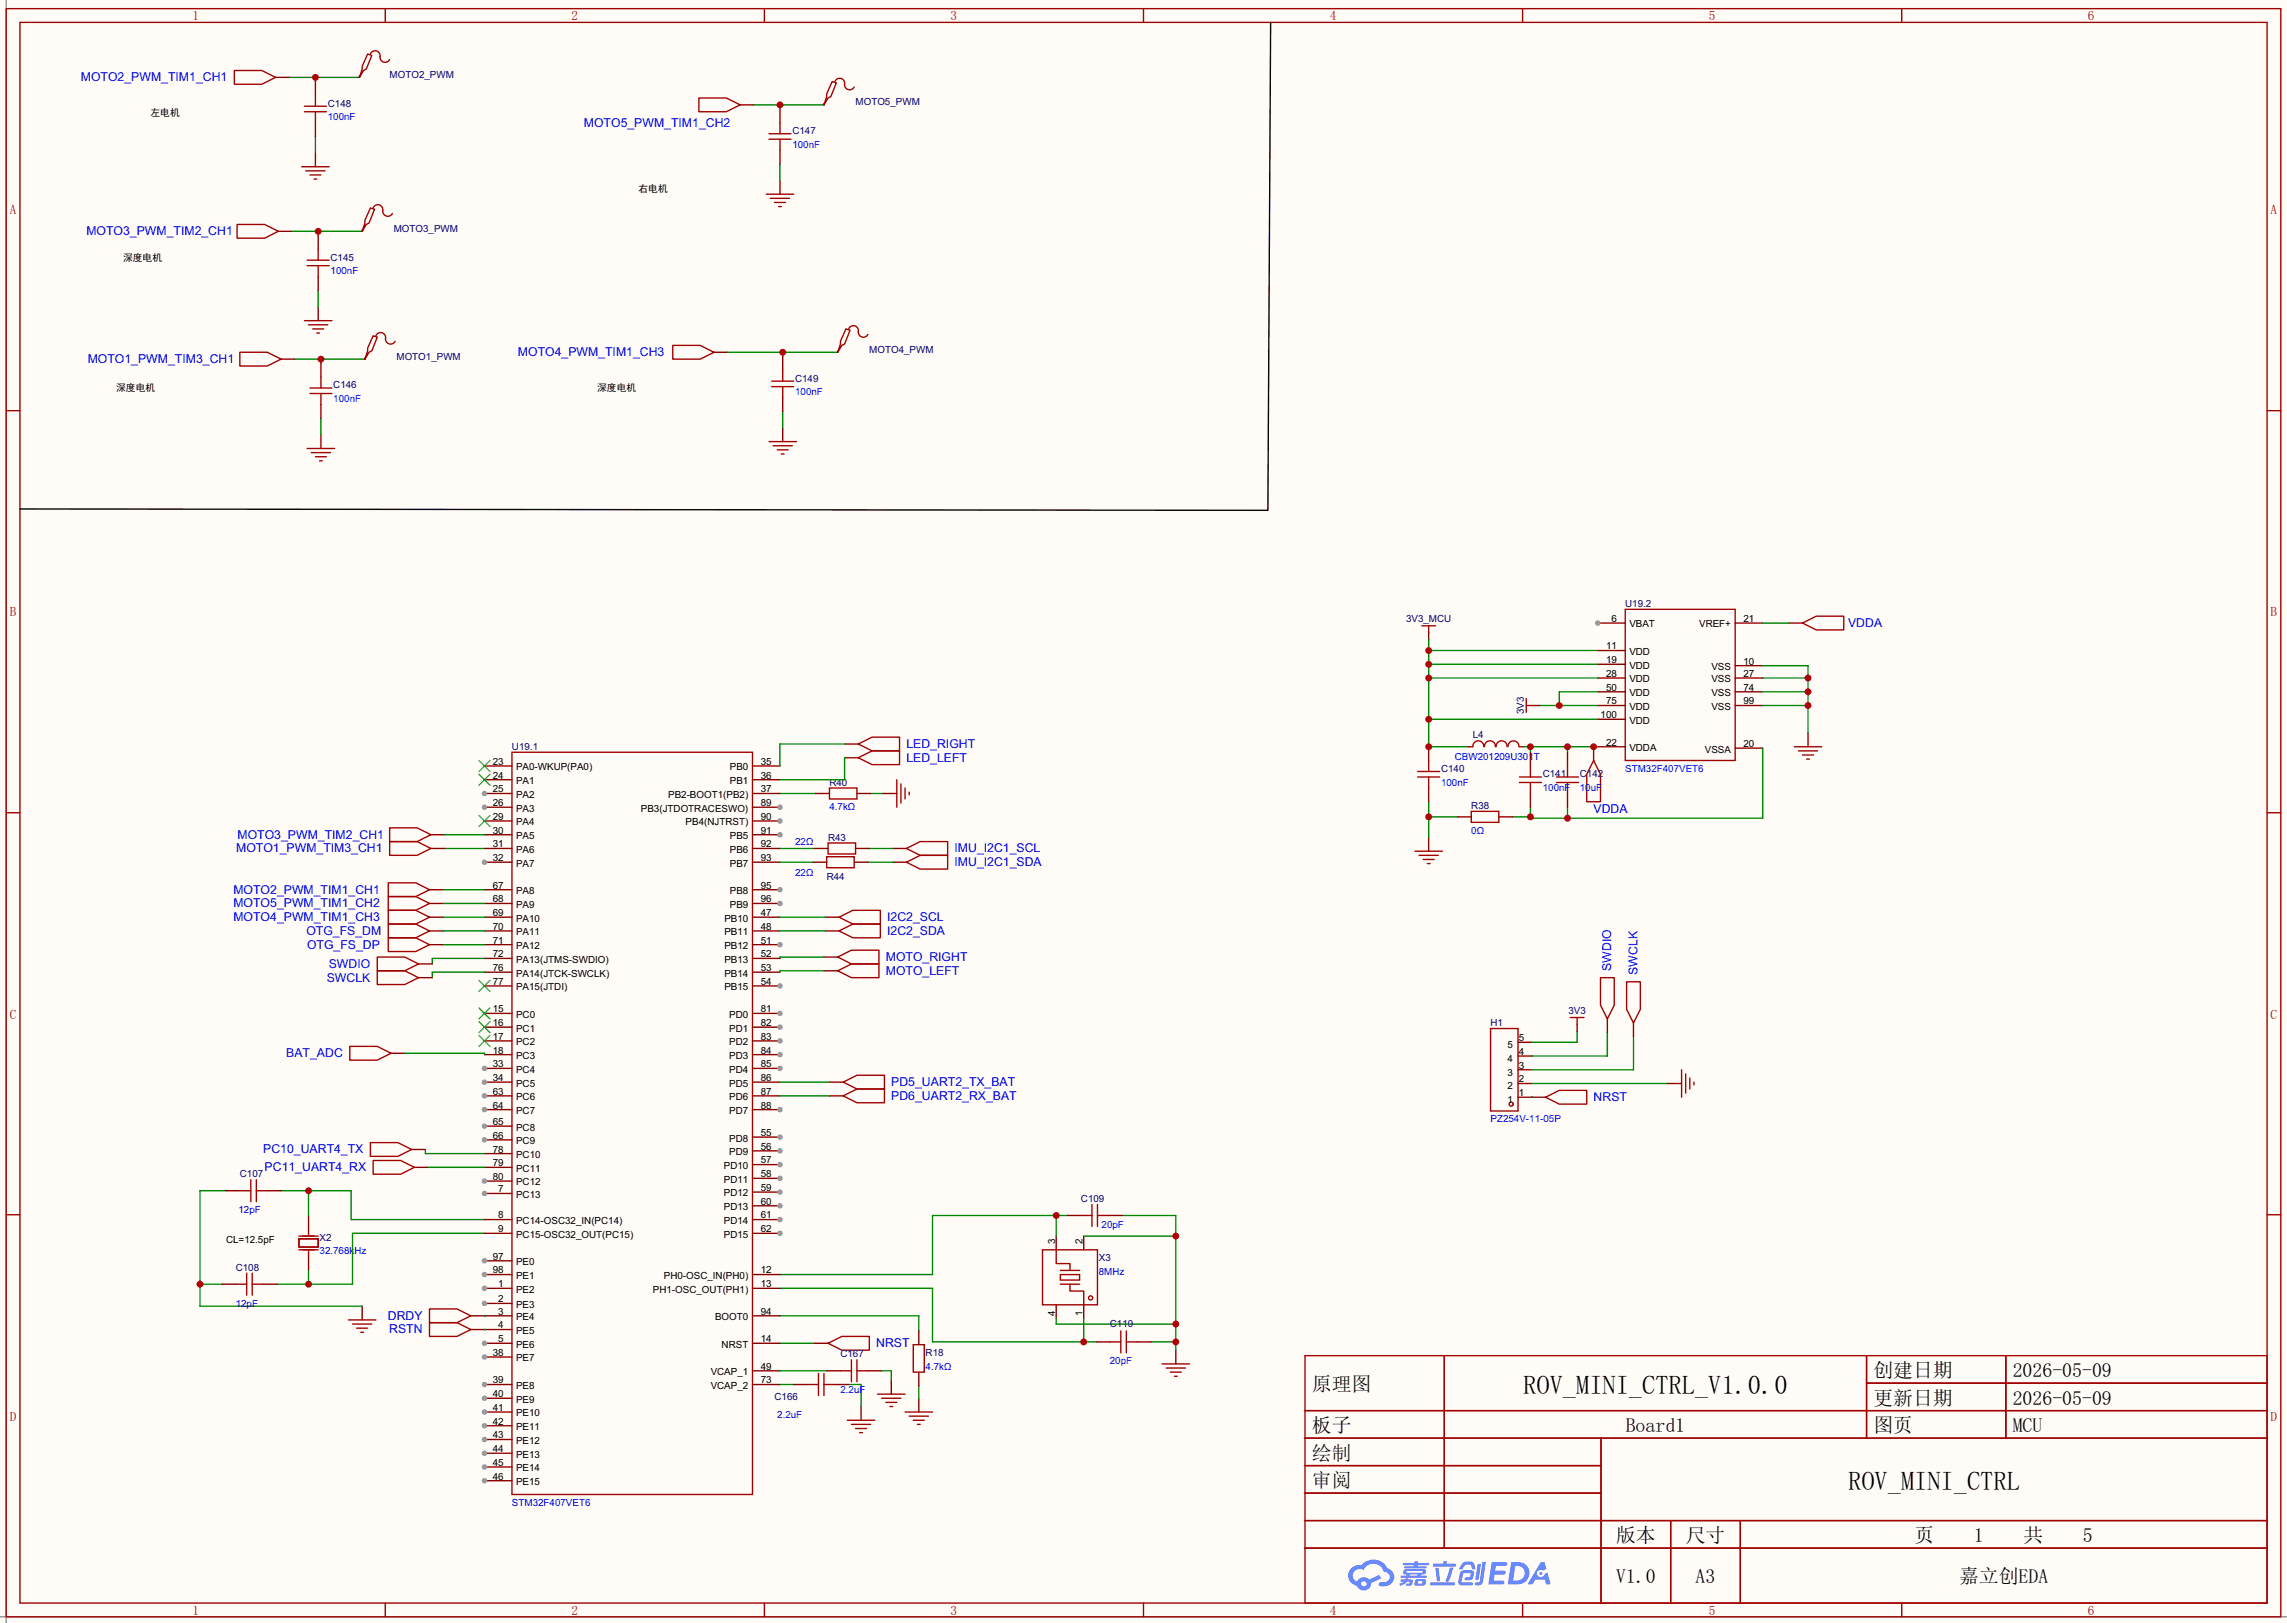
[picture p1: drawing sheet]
<svg xmlns="http://www.w3.org/2000/svg" width="423mm" height="300mm" viewBox="0 0 423 300" stroke-linecap="round" stroke-linejoin="round" font-family="sans-serif">
<defs><g id="words">
<g font-size="4.9">
<text x="281.5" y="257.7">ROV_MINI_CTRL_V1.0.0</text>
<text x="341.6" y="275.4">ROV_MINI_CTRL</text>
</g>
<g font-size="3.7">
<text x="242.4" y="257">原理图</text>
<text x="346.2" y="254.5">创建日期</text>
<text x="372" y="254.5">2026-05-09</text>
<text x="346.2" y="259.6">更新日期</text>
<text x="372" y="259.6">2026-05-09</text>
<text x="242.4" y="264.7">板子</text>
<text x="242.4" y="269.7">绘制</text>
<text x="300.4" y="264.7">Board1</text>
<text x="346.2" y="264.7">图页</text>
<text x="372" y="264.7">MCU</text>
<text x="242.4" y="274.8">审阅</text>
<text x="298.7" y="285">版本</text>
<text x="311.5" y="285">尺寸</text>
<text x="353.8" y="285">页</text>
<text x="364.8" y="285">1</text>
<text x="374" y="285">共</text>
<text x="385" y="285">5</text>
<text x="298.7" y="292.6">V1.0</text>
<text x="313.4" y="292.6">A3</text>
<text x="362.1" y="292.6">嘉立创EDA</text>
</g>
<g font-size="2.4" fill="#a00000">
<text x="35.6" y="3.7">1</text>
<text x="105.6" y="3.7">2</text>
<text x="175.7" y="3.7">3</text>
<text x="245.7" y="3.7">4</text>
<text x="315.8" y="3.7">5</text>
<text x="385.9" y="3.7">6</text>
<text x="1.8" y="39.6">A</text>
<text x="419.6" y="39.6">A</text>
<text x="1.8" y="113.9">B</text>
<text x="419.6" y="113.9">B</text>
<text x="1.8" y="188.2">C</text>
<text x="419.6" y="188.2">C</text>
<text x="1.8" y="262.5">D</text>
<text x="419.6" y="262.5">D</text>
<text x="35.6" y="298.4">1</text>
<text x="105.6" y="298.4">2</text>
<text x="175.7" y="298.4">3</text>
<text x="245.7" y="298.4">4</text>
<text x="315.8" y="298.4">5</text>
<text x="385.9" y="298.4">6</text>
</g>
<g font-size="2.3" fill="#00f">
<text x="14.9" y="15">MOTO2_PWM_TIM1_CH1</text>
<text x="107.9" y="23.4">MOTO5_PWM_TIM1_CH2</text>
<text x="16" y="43.5">MOTO3_PWM_TIM2_CH1</text>
<text x="95.7" y="65.8">MOTO4_PWM_TIM1_CH3</text>
<text x="16.2" y="67.1">MOTO1_PWM_TIM3_CH1</text>
<text x="341.6" y="115.9">VDDA</text>
<text x="167.5" y="138.2">LED_RIGHT</text>
<text x="167.5" y="140.8">LED_LEFT</text>
<text x="43.9" y="155">MOTO3_PWM_TIM2_CH1</text>
<text x="294.5" y="150.2">VDDA</text>
<text x="43.6" y="157.5">MOTO1_PWM_TIM3_CH1</text>
<text x="176.4" y="160.1">IMU_I2C1_SDA</text>
<text x="176.4" y="157.5">IMU_I2C1_SCL</text>
<text x="43.1" y="165.1">MOTO2_PWM_TIM1_CH1</text>
<text x="43.1" y="167.7">MOTO5_PWM_TIM1_CH2</text>
<text x="43.1" y="170.2">MOTO4_PWM_TIM1_CH3</text>
<text x="56.6" y="172.8">OTG_FS_DM</text>
<text x="164" y="170.2">I2C2_SCL</text>
<text x="164" y="172.8">I2C2_SDA</text>
<text x="56.7" y="175.3">OTG_FS_DP</text>
<text x="60.8" y="178.9">SWDIO</text>
<text x="163.7" y="177.6">MOTO_RIGHT</text>
<text x="297.8" y="179.4" transform="rotate(-90 297.8 179.4)">SWDIO</text>
<text x="60.4" y="181.4">SWCLK</text>
<text x="163.7" y="180.1">MOTO_LEFT</text>
<text x="302.6" y="180.2" transform="rotate(-90 302.6 180.2)">SWCLK</text>
<text x="52.9" y="195.4">BAT_ADC</text>
<text x="164.7" y="200.7">PD5_UART2_TX_BAT</text>
<text x="164.7" y="203.2">PD6_UART2_RX_BAT</text>
<text x="294.5" y="203.5">NRST</text>
<text x="48.7" y="213.1">PC10_UART4_TX</text>
<text x="48.9" y="216.4">PC11_UART4_RX</text>
<text x="71.7" y="243.9">DRDY</text>
<text x="71.9" y="246.4">RSTN</text>
<text x="161.9" y="249">NRST</text>
</g>
<g font-size="1.8" fill="#000080">
<text x="72" y="14.4">MOTO2_PWM</text>
<text x="60.6" y="19.7">C148</text>
<text x="158.1" y="19.5">MOTO5_PWM</text>
<text x="146.4" y="24.8">C147</text>
<text x="72.8" y="42.8">MOTO3_PWM</text>
<text x="61.1" y="48.2">C145</text>
<text x="160.7" y="65.2">MOTO4_PWM</text>
<text x="61.6" y="71.8">C146</text>
<text x="73.3" y="66.4">MOTO1_PWM</text>
<text x="146.9" y="70.5">C149</text>
<text x="300.4" y="112.2">U19.2</text>
<text x="259.8" y="115">3V3_MCU</text>
<text x="281.6" y="132" transform="rotate(-90 281.6 132)">3V3</text>
<text x="272.2" y="136.3">L4</text>
<text x="94.6" y="138.6">U19.1</text>
<text x="266.3" y="142.6">C140</text>
<text x="285.1" y="143.7">C141</text>
<text x="292" y="143.7">C142</text>
<text x="153.3" y="145.2">R40</text>
<text x="271.9" y="149.5">R38</text>
<text x="153" y="155.3">R43</text>
<text x="152.8" y="162.7">R44</text>
<text x="275.5" y="189.6">H1</text>
<text x="289.8" y="187.3">3V3</text>
<text x="44.3" y="217.6">C107</text>
<text x="199.8" y="222.1">C109</text>
<text x="59.1" y="229.3">X2</text>
<text x="203.1" y="233.1">X3</text>
<text x="43.6" y="234.8">C108</text>
<text x="205.1" y="245.3">C110</text>
<text x="155.3" y="250.8">C167</text>
<text x="171.1" y="250.6">R18</text>
<text x="143.1" y="258.7">C166</text>
</g>
<g font-size="1.8">
<text x="27.8" y="21.5">左电机</text>
<text x="118" y="35.5">右电机</text>
<text x="22.7" y="48.2">深度电机</text>
<text x="21.5" y="72.3">深度电机</text>
<text x="110.4" y="72.3">深度电机</text>
<text x="297.8" y="114.9">6</text>
<text x="301.1" y="115.9">VBAT</text>
<text x="314" y="115.9">VREF+</text>
<text x="322.2" y="114.9">21</text>
<text x="296.8" y="120">11</text>
<text x="296.8" y="122.6">19</text>
<text x="296.8" y="125.1">28</text>
<text x="301.1" y="121.1">VDD</text>
<text x="301.1" y="123.6">VDD</text>
<text x="316.3" y="123.8">VSS</text>
<text x="322.2" y="125.1">27</text>
<text x="322.2" y="122.8">10</text>
<text x="296.8" y="127.6">50</text>
<text x="296.8" y="130.2">75</text>
<text x="301.1" y="126.1">VDD</text>
<text x="301.1" y="128.6">VDD</text>
<text x="301.1" y="131.2">VDD</text>
<text x="316.3" y="126.1">VSS</text>
<text x="316.3" y="131.2">VSS</text>
<text x="316.3" y="128.6">VSS</text>
<text x="322.2" y="130.2">99</text>
<text x="322.2" y="127.6">74</text>
<text x="295.8" y="132.7">100</text>
<text x="296.8" y="137.8">22</text>
<text x="301.1" y="133.7">VDD</text>
<text x="91.1" y="141.3">23</text>
<text x="91.1" y="143.9">24</text>
<text x="95.4" y="142.4">PA0-WKUP(PA0)</text>
<text x="134.9" y="142.4">PB0</text>
<text x="140.6" y="141.3">35</text>
<text x="140.6" y="143.9">36</text>
<text x="301.1" y="138.8">VDDA</text>
<text x="315.1" y="139.1">VSSA</text>
<text x="322.2" y="138">20</text>
<text x="91.1" y="146.4">25</text>
<text x="91.1" y="149">26</text>
<text x="95.4" y="144.9">PA1</text>
<text x="95.4" y="147.4">PA2</text>
<text x="95.4" y="150">PA3</text>
<text x="118.4" y="150">PB3(JTDOTRACESWO)</text>
<text x="123.5" y="147.4">PB2-BOOT1(PB2)</text>
<text x="134.9" y="144.9">PB1</text>
<text x="140.6" y="149">89</text>
<text x="140.6" y="146.4">37</text>
<text x="91.1" y="151.5">29</text>
<text x="91.1" y="154">30</text>
<text x="95.4" y="152.5">PA4</text>
<text x="95.4" y="155.1">PA5</text>
<text x="126.7" y="152.5">PB4(NJTRST)</text>
<text x="134.9" y="155.1">PB5</text>
<text x="140.6" y="151.5">90</text>
<text x="140.6" y="154">91</text>
<text x="91.1" y="156.6">31</text>
<text x="91.1" y="159.1">32</text>
<text x="95.4" y="157.6">PA6</text>
<text x="95.4" y="160.1">PA7</text>
<text x="134.9" y="157.6">PB6</text>
<text x="134.9" y="160.1">PB7</text>
<text x="140.6" y="156.6">92</text>
<text x="140.6" y="159.1">93</text>
<text x="91.1" y="164.2">67</text>
<text x="91.1" y="166.7">68</text>
<text x="95.4" y="165.2">PA8</text>
<text x="95.4" y="167.8">PA9</text>
<text x="134.9" y="165.2">PB8</text>
<text x="134.9" y="167.8">PB9</text>
<text x="140.6" y="164.2">95</text>
<text x="140.6" y="166.7">96</text>
<text x="91.1" y="169.3">69</text>
<text x="91.1" y="171.8">70</text>
<text x="95.4" y="170.3">PA10</text>
<text x="95.4" y="172.8">PA11</text>
<text x="133.9" y="170.3">PB10</text>
<text x="133.9" y="172.8">PB11</text>
<text x="140.6" y="169.3">47</text>
<text x="140.6" y="171.8">48</text>
<text x="91.1" y="174.4">71</text>
<text x="91.1" y="176.9">72</text>
<text x="91.1" y="179.4">76</text>
<text x="95.4" y="175.4">PA12</text>
<text x="95.4" y="177.9">PA13(JTMS-SWDIO)</text>
<text x="133.9" y="175.4">PB12</text>
<text x="133.9" y="177.9">PB13</text>
<text x="140.6" y="174.4">51</text>
<text x="140.6" y="176.9">52</text>
<text x="140.6" y="179.4">53</text>
<text x="91.1" y="182">77</text>
<text x="95.4" y="180.5">PA14(JTCK-SWCLK)</text>
<text x="95.4" y="183">PA15(JTDI)</text>
<text x="133.9" y="180.5">PB14</text>
<text x="133.9" y="183">PB15</text>
<text x="140.6" y="182">54</text>
<text x="91.1" y="187.1">15</text>
<text x="91.1" y="189.6">16</text>
<text x="95.4" y="188.1">PC0</text>
<text x="95.4" y="190.6">PC1</text>
<text x="134.8" y="188.1">PD0</text>
<text x="134.8" y="190.6">PD1</text>
<text x="140.6" y="187.1">81</text>
<text x="140.6" y="189.6">82</text>
<text x="91.1" y="192.1">17</text>
<text x="91.1" y="194.7">18</text>
<text x="91.1" y="197.2">33</text>
<text x="95.4" y="193.2">PC2</text>
<text x="95.4" y="195.7">PC3</text>
<text x="134.8" y="193.2">PD2</text>
<text x="134.8" y="195.7">PD3</text>
<text x="140.6" y="192.1">83</text>
<text x="140.6" y="194.7">84</text>
<text x="140.6" y="197.2">85</text>
<text x="278.6" y="196.2">4</text>
<text x="278.6" y="193.7">5</text>
<text x="280.7" y="197.5">3</text>
<text x="280.7" y="194.9">4</text>
<text x="280.7" y="192.4">5</text>
<text x="91.1" y="199.8">34</text>
<text x="91.1" y="202.3">63</text>
<text x="95.4" y="198.2">PC4</text>
<text x="95.4" y="200.8">PC5</text>
<text x="95.4" y="203.3">PC6</text>
<text x="134.8" y="198.2">PD4</text>
<text x="134.8" y="200.8">PD5</text>
<text x="134.8" y="203.3">PD6</text>
<text x="140.6" y="199.8">86</text>
<text x="140.6" y="202.3">87</text>
<text x="278.6" y="203.8">1</text>
<text x="278.6" y="201.3">2</text>
<text x="278.6" y="198.8">3</text>
<text x="280.7" y="202.6">1</text>
<text x="280.7" y="200">2</text>
<text x="91.1" y="204.8">64</text>
<text x="91.1" y="207.9">65</text>
<text x="95.4" y="205.9">PC7</text>
<text x="95.4" y="208.9">PC8</text>
<text x="134.8" y="205.9">PD7</text>
<text x="140.6" y="209.9">55</text>
<text x="140.6" y="204.8">88</text>
<text x="91.1" y="210.4">66</text>
<text x="91.1" y="213">78</text>
<text x="91.1" y="215.5">79</text>
<text x="95.4" y="211.5">PC9</text>
<text x="95.4" y="214">PC10</text>
<text x="134.8" y="210.9">PD8</text>
<text x="134.8" y="213.5">PD9</text>
<text x="140.6" y="212.5">56</text>
<text x="140.6" y="215">57</text>
<text x="91.1" y="218.1">80</text>
<text x="92.1" y="220.3">7</text>
<text x="95.4" y="216.5">PC11</text>
<text x="95.4" y="219.1">PC12</text>
<text x="95.4" y="221.4">PC13</text>
<text x="133.8" y="216">PD10</text>
<text x="133.8" y="218.6">PD11</text>
<text x="133.8" y="221.1">PD12</text>
<text x="140.6" y="217.5">58</text>
<text x="140.6" y="220.1">59</text>
<text x="92.1" y="225.2">8</text>
<text x="92.1" y="227.7">9</text>
<text x="95.4" y="226.2">PC14-OSC32_IN(PC14)</text>
<text x="133.8" y="223.6">PD13</text>
<text x="133.8" y="226.2">PD14</text>
<text x="140.6" y="222.6">60</text>
<text x="140.6" y="225.2">61</text>
<text x="140.6" y="227.7">62</text>
<text x="41.8" y="229.8">CL=12.5pF</text>
<text x="91.1" y="232.8">97</text>
<text x="95.4" y="228.7">PC15-OSC32_OUT(PC15)</text>
<text x="95.4" y="233.8">PE0</text>
<text x="133.8" y="228.7">PD15</text>
<text x="195" y="229.9" transform="rotate(-90 195 229.9)">3</text>
<text x="200.1" y="229.9" transform="rotate(-90 200.1 229.9)">2</text>
<text x="91.1" y="235.3">98</text>
<text x="92.1" y="237.9">1</text>
<text x="95.4" y="238.9">PE2</text>
<text x="95.4" y="236.3">PE1</text>
<text x="120.7" y="238.9">PH1-OSC_OUT(PH1)</text>
<text x="122.7" y="236.3">PH0-OSC_IN(PH0)</text>
<text x="140.6" y="235.3">12</text>
<text x="140.6" y="237.9">13</text>
<text x="92.1" y="240.7">2</text>
<text x="92.1" y="242.9">3</text>
<text x="92.1" y="245.5">4</text>
<text x="95.4" y="241.7">PE3</text>
<text x="95.4" y="244">PE4</text>
<text x="132.2" y="244">BOOT0</text>
<text x="140.6" y="242.9">94</text>
<text x="195" y="243.1" transform="rotate(-90 195 243.1)">4</text>
<text x="200.1" y="243.1" transform="rotate(-90 200.1 243.1)">1</text>
<text x="91.1" y="250.6">38</text>
<text x="92.1" y="248">5</text>
<text x="95.4" y="251.6">PE7</text>
<text x="95.4" y="246.5">PE5</text>
<text x="95.4" y="249">PE6</text>
<text x="133.4" y="249">NRST</text>
<text x="140.6" y="248">14</text>
<text x="91.1" y="255.6">39</text>
<text x="95.4" y="256.7">PE8</text>
<text x="131.3" y="254.1">VCAP_1</text>
<text x="131.3" y="256.7">VCAP_2</text>
<text x="140.6" y="253.1">49</text>
<text x="140.6" y="255.6">73</text>
<text x="91.1" y="258.2">40</text>
<text x="91.1" y="260.7">41</text>
<text x="91.1" y="263.3">42</text>
<text x="95.4" y="259.2">PE9</text>
<text x="95.4" y="261.7">PE10</text>
<text x="91.1" y="265.8">43</text>
<text x="91.1" y="268.3">44</text>
<text x="95.4" y="264.3">PE11</text>
<text x="95.4" y="266.8">PE12</text>
<text x="95.4" y="269.4">PE13</text>
<text x="91.1" y="270.9">45</text>
<text x="91.1" y="273.4">46</text>
<text x="95.4" y="271.9">PE14</text>
<text x="95.4" y="274.4">PE15</text>
</g>
<g font-size="1.8" fill="#00f">
<text x="60.6" y="22.2">100nF</text>
<text x="146.4" y="27.3">100nF</text>
<text x="61.1" y="50.7">100nF</text>
<text x="61.6" y="74.3">100nF</text>
<text x="146.9" y="73">100nF</text>
<text x="268.9" y="140.4">CBW201209U301T</text>
<text x="300.4" y="142.6">STM32F407VET6</text>
<text x="153.3" y="149.8">4.7kΩ</text>
<text x="266.3" y="145.2">100nF</text>
<text x="285.1" y="146.2">100nF</text>
<text x="292" y="146.2">10uF</text>
<text x="271.9" y="154.1">0Ω</text>
<text x="146.9" y="156.1">22Ω</text>
<text x="146.9" y="161.9">22Ω</text>
<text x="275.5" y="207.4">PZ254V-11-05P</text>
<text x="44.1" y="224.2">12pF</text>
<text x="203.6" y="227">20pF</text>
<text x="59.1" y="231.8">32.768kHz</text>
<text x="203.1" y="235.6">8MHz</text>
<text x="43.6" y="241.4">12pF</text>
<text x="155.3" y="257.5">2.2uF</text>
<text x="171.1" y="253.1">4.7kΩ</text>
<text x="205.1" y="252.1">20pF</text>
<text x="143.6" y="262">2.2uF</text>
<text x="94.6" y="278.3">STM32F407VET6</text>
</g>
</g></defs>
<path d="M0 0h422.7v299.9h-422.7z" fill="#fffcf7"/>
<path d="M1.1 0v299.9M0 298.8h422.7" fill="none" stroke="#999" stroke-width=".25"/>
<g fill="none" stroke="#a10000" stroke-width=".25">
<path d="M1.1 1.6h420.4v297.2h-420.4zM3.7 4.1h415.3v292.1h-415.3zM71.2 1.6v2.5M141.3 1.6v2.5M211.3 1.6v2.5M281.4 1.6v2.5M351.5 1.6v2.5M1.1 75.9h2.6M419 75.9h2.5M1.1 150.2h2.6M419 150.2h2.5M1.1 224.5h2.6"/>
<path d="M419 224.5h2.5M241.2 250.5h177.8v45.7h-177.8zM266.9 250.5v35.6M345 250.5v15.3M345 255.6h74M370.7 250.5v15.3M241.2 260.7h177.8M241.2 265.8h177.8M241.2 270.8h54.7M241.2 275.9h54.7M295.9 265.8v30.4M71.2 296.2v2.6"/>
<path d="M141.3 296.2v2.6M211.3 296.2v2.6M241.2 281h177.8M241.2 286.1h177.8M281.4 296.2v2.6M308.8 281v15.2M321.6 281v15.2M351.5 296.2v2.6"/>
</g>
<g fill="#5487ff">
<path d="M275.7 288.6h1.6a1.34 1.34 0 0 1 1.2 .2 .37 .37 0 0 1-.3 .6h-1.7l-.2 .9h1.6a.37 .37 0 0 1 .4 .4 .37 .37 0 0 1-.4 .3h-1.7l-.2 1.1h.8a1.26 1.26 0 0 1 1.2 .2 .36 .36 0 0 1-.3 .5h-2.6z"/>
<path d="M284.7 288.7h.7l.4 1.2-.6 .3a.72 .72 0 0 0-1.1 .2 .72 .72 0 0 0 .3 1 .72 .72 0 0 0 1-.3l.1-.3 .5-.2 .6 2.2h-.8l-.3-.9h-1.8l-.5 .9h-.9z"/>
<path d="M273.1 289h.6l-.4 2.8a.31 .31 0 0 1-.3 .2 .31 .31 0 0 1-.3-.3z"/>
<path d="M274 288.6h.6l-.5 3.7a.97 .97 0 0 1-1.6 .5l.2-.3 .6-.1 .2-.2z"/>
<path d="M270.3 288.9l.5-.3h1.2l.4 .4 .3 .9-.1 .1h-.5l-.3-.9h-.8l-.2 .1-.6 .8h-.5v-.2z"/>
<path d="M269.9 290.5l.5-.3h1.4a.69 .69 0 0 1 .6 .4 .69 .69 0 0 1-.1 .7 .74 .74 0 0 1-.8 .7h-.6a.27 .27 0 0 1-.2-.3 .27 .27 0 0 1 .3-.2l.6-.1 .2-.7-1.4 .1-.3 1.6h1.9a.28 .28 0 0 1 .2 .3 .28 .28 0 0 1-.3 .3l-1.9-.1-.4-.2-.1-.5z"/>
<path d="M264.3 292.4h4.3a.28 .28 0 0 1 .3 .3 .28 .28 0 0 1-.3 .3h-4.2l-.1-.2z"/>
<path d="M268 289.7h.6l-.8 2.4a.3 .3 0 0 1-.4 .2 .3 .3 0 0 1-.2-.2z"/>
<path d="M265.3 289.7h.6l.2 2.2-.2 .3-.4-.2z"/>
<path d="M264.8 289h1.9l.2-.5h.5l-.1 .5h1.5a.27 .27 0 0 1 .3 .3 .27 .27 0 0 1-.3 .2h-3.9l-.1-.1z"/>
<path d="M258.9 291.9h.7l.1-.2h.6l-.1 .2h.8a.7 .7 0 0 1-.5 1.1h-.7v-.3l.7-.2v-.2h-.5l-.5 .4-.8 .3-.1-.3 .8-.4h-.6z"/>
<path d="M259.3 288.8h2.1l.1-.2 .6-.1-.1 .3h1.9l.2 .3-.2 .1h-1.9l-.1 .2h1.6l.2 .3-.2 .1h-3.9l-.1-.3h1.8v-.3h-1.9l-.1-.1z"/>
<path d="M279.3 288.6l-.6 4.2h1.4a2.14 2.14 0 0 0 2.6-2.1 2.14 2.14 0 0 0-2.7-2.1zM280 289.4a1.37 1.37 0 0 1 1.8 1.2 1.37 1.37 0 0 1-1.5 1.5h-.7z"/>
<path d="M259.4 290.1a.47 .47 0 0 0-.1 .7 .47 .47 0 0 0 .6 .2l.1 .2h-1.2v.3h4.7l.2-.1-.2-.2h-.9l.1-.2a.6 .6 0 0 0 .7-.2 .6 .6 0 0 0 0-.8h-3.6zM260 290.3h2.8l.1 .1-.1 .2h-2.8zM260.6 291h1.4l-.1 .2h-1.2z"/>
<path d="M261.6 292a.9 .9 0 0 0-.1 1 2.48 2.48 0 0 0 1.9-.1 .84 .84 0 0 0 0-1.1h-1.4zM262.1 292.2h.7l.1 .3-.2 .2-.7-.1z"/>
<path d="M249.8 289.8a1.91 1.91 0 0 0-.6 1.9 1.91 1.91 0 0 0 1.6 1.4 1.35 1.35 0 0 0 1.5 .8 1.35 1.35 0 0 0 1.1-1.3l1.9-.9-.5-.7-1.8 .9a1.41 1.41 0 0 0-2.2 .4 1.25 1.25 0 0 1-.6-1.8 1.25 1.25 0 0 1 1.8-.4 1.97 1.97 0 0 1 2-1.1 1.97 1.97 0 0 1 1.7 1.5 .96 .96 0 0 1 1.1 .8 .96 .96 0 0 1-.9 1.1h-.6a.39 .39 0 0 0-.5 .3 .39 .39 0 0 0 .4 .4 1.87 1.87 0 0 0 1.9-.5 1.87 1.87 0 0 0 .3-2l-.6-.6-.4-.2a2.86 2.86 0 0 0-4.8-.6h-.3a2.27 2.27 0 0 0-1.5 .6zM251.6 292.7a.49 .49 0 0 1 .9 0 .49 .49 0 0 1-.9 0z"/>
<circle cx="284.8" cy="290.8" r=".27"/>
</g>
<path d="M55.2 228.9h3.6v1.6h-3.6zM55.2 231h3.6M55.2 228.4h3.6M57 227.2v1M57 231.2v1" fill="none" stroke="#a10000" stroke-width=".25"/>
<path d="M57 224.6v2.6M57 232.2v2.6" fill="none" stroke="#870000" stroke-width=".25"/>
<path d="M51.9 220h13v5.4h24.6M57 220v4.6" fill="none" stroke="#008700" stroke-width=".25"/>
<circle cx="57" cy="220" r=".63" fill="#c00"/>
<path d="M57 234.8v2.5M89.5 227.9h-24.3v9.4h-14" fill="none" stroke="#008700" stroke-width=".25"/>
<circle cx="57" cy="237.3" r=".63" fill="#c00"/>
<path d="M66.9 241.4v2.5" fill="none" stroke="#870000" stroke-width=".25"/>
<path d="M64.4 243.9h5.1M65.2 244.7h3.5M65.9 245.4h2M66.7 246.2h.5" fill="none" stroke="#a10000" stroke-width=".25"/>
<path d="M37 237.3h4M41.8 220h-4.8v21.4h29.9" fill="none" stroke="#008700" stroke-width=".25"/>
<circle cx="37" cy="237.3" r=".63" fill="#c00"/>
<path d="M195.2 228.4v2.6M200.3 228.4v2.6M195.2 241.1v2.6M200.3 241.1v2.6" fill="none" stroke="#870000" stroke-width=".25"/>
<g fill="none" stroke="#a10000" stroke-width=".25">
<path d="M192.7 231h10.1v10.1h-10.1zM195.2 231v2.5h2.5v1.3M196 235.5h3.5v1h-3.5zM196 237.3h3.5M196 234.8h3.5M197.7 237.3v1.3h2.6v2.5"/>
<circle cx="201.5" cy="239.9" r=".38"/>
</g>
<path d="M195.2 224.6v3.8M197.2 224.6h-24.9v10.9h-28.2" fill="none" stroke="#008700" stroke-width=".25"/>
<circle cx="195.2" cy="224.6" r=".63" fill="#c00"/>
<path d="M144.1 238.1h28.2v9.9h30.3M200.3 243.7v4.3" fill="none" stroke="#008700" stroke-width=".25"/>
<circle cx="200.3" cy="248" r=".63" fill="#c00"/>
<path d="M217.3 249.5v2.5" fill="none" stroke="#870000" stroke-width=".25"/>
<path d="M214.8 252h5M215.5 252.8h3.6M216.3 253.6h2M217 254.3h.6" fill="none" stroke="#a10000" stroke-width=".25"/>
<path d="M200.3 228.4h17M207.4 224.6h9.9v24.9M195.2 243.7v1h22.1M212.7 248h4.6" fill="none" stroke="#008700" stroke-width=".25"/>
<g fill="#c00">
<circle cx="217.3" cy="244.7" r=".63"/>
<circle cx="217.3" cy="248" r=".63"/>
<circle cx="217.3" cy="228.4" r=".63"/>
</g>
<path d="M82.2 156.8h7.3M291.5 190.6v2h-8.4M301.9 191.6v6.1h-18.8M283.1 202.8h.1M283.1 200.2h25.1M144.1 243.2h25.7v2.7M144.1 248.2h6.4" fill="none" stroke="#008700" stroke-width=".25"/>
<g fill="none" stroke="#870000" stroke-width=".25">
<path d="M79.6 156.8h2.6M79.6 154.3h2.6M89.5 141.6h5.1M89.5 144.1h5.1M89.5 146.6h5.1M165 159.3h2.5M165 156.8h2.5M280.5 197.7h2.6M280.5 195.1h2.6M280.5 192.6h2.6M280.5 202.8h5.1M280.5 200.2h2.6"/>
<path d="M150.5 248.2h2.5"/>
</g>
<g fill="none" stroke="#a10000" stroke-width=".25">
<path d="M94.6 139h44.5v137.2h-44.5zM72 155.5h5.1l2.5 1.3-2.5 1.3h-5.1zM72 153h5.1l2.5 1.3-2.5 1.2h-5.1zM167.5 159.3l2.6-1.2h5v2.5h-5zM167.5 156.8l2.6-1.3h5v2.6h-5zM275.5 190.1h5v15.2h-5zM285.6 202.8l2.6-1.3h5v2.5h-5zM153 248.2l2.6-1.2h5.1v2.5h-5.1z"/>
<circle cx="279.3" cy="204" r=".38"/>
</g>
<path d="M88.5 140.5l2.1 2.1M88.5 143.1l2.1 2M90.6 140.5l-2.1 2.1M90.6 143.1l-2.1 2" fill="none" stroke="#3c3" stroke-width=".25"/>
<circle cx="89.5" cy="146.6" r=".51" fill="#999"/>
<path d="M89.5 149.2h5.1" fill="none" stroke="#870000" stroke-width=".25"/>
<circle cx="89.5" cy="149.2" r=".51" fill="#999"/>
<path d="M89.5 151.7h5.1M89.5 154.3h5.1M89.5 156.8h5.1M89.5 159.3h5.1" fill="none" stroke="#870000" stroke-width=".25"/>
<path d="M88.5 150.7l2.1 2M90.6 150.7l-2.1 2" fill="none" stroke="#3c3" stroke-width=".25"/>
<circle cx="89.5" cy="159.3" r=".51" fill="#999"/>
<path d="M139.1 141.6h5M139.1 144.1h5M139.1 169.5h5M139.1 172h5M139.1 174.6h5" fill="none" stroke="#870000" stroke-width=".25"/>
<circle cx="144.1" cy="174.6" r=".51" fill="#999"/>
<path d="M139.1 177.1h5M139.1 179.7h5M139.1 182.2h5" fill="none" stroke="#870000" stroke-width=".25"/>
<circle cx="144.1" cy="182.2" r=".51" fill="#999"/>
<path d="M139.1 149.2h5M89.5 164.4h5.1M89.5 167h5.1M89.5 169.5h5.1M89.5 172h5.1M89.5 174.6h5.1M89.5 177.1h5.1" fill="none" stroke="#870000" stroke-width=".25"/>
<circle cx="144.1" cy="149.2" r=".51" fill="#999"/>
<path d="M139.1 151.7h5" fill="none" stroke="#870000" stroke-width=".25"/>
<circle cx="144.1" cy="151.7" r=".51" fill="#999"/>
<path d="M139.1 154.3h5" fill="none" stroke="#870000" stroke-width=".25"/>
<circle cx="144.1" cy="154.3" r=".51" fill="#999"/>
<path d="M139.1 156.8h5M139.1 159.3h5M139.1 164.4h5" fill="none" stroke="#870000" stroke-width=".25"/>
<circle cx="144.1" cy="164.4" r=".51" fill="#999"/>
<path d="M139.1 167h5" fill="none" stroke="#870000" stroke-width=".25"/>
<circle cx="144.1" cy="167" r=".51" fill="#999"/>
<path d="M139.1 146.6h5M89.5 179.7h5.1M89.5 182.2h5.1M89.5 187.3h5.1M89.5 189.8h5.1M89.5 192.4h5.1M89.5 194.9h5.1M89.5 197.4h5.1M89.5 225.4h5.1M89.5 227.9h5.1" fill="none" stroke="#870000" stroke-width=".25"/>
<path d="M88.5 181.2l2.1 2M88.5 186.3l2.1 2M88.5 188.8l2.1 2M88.5 191.3l2.1 2.1M90.6 181.2l-2.1 2M90.6 186.3l-2.1 2M90.6 188.8l-2.1 2M90.6 191.3l-2.1 2.1" fill="none" stroke="#3c3" stroke-width=".25"/>
<circle cx="89.5" cy="197.4" r=".51" fill="#999"/>
<path d="M89.5 200h5.1" fill="none" stroke="#870000" stroke-width=".25"/>
<circle cx="89.5" cy="200" r=".51" fill="#999"/>
<path d="M139.1 210.1h5" fill="none" stroke="#870000" stroke-width=".25"/>
<circle cx="144.1" cy="210.1" r=".51" fill="#999"/>
<path d="M139.1 212.7h5" fill="none" stroke="#870000" stroke-width=".25"/>
<circle cx="144.1" cy="212.7" r=".51" fill="#999"/>
<path d="M139.1 215.2h5" fill="none" stroke="#870000" stroke-width=".25"/>
<circle cx="144.1" cy="215.2" r=".51" fill="#999"/>
<path d="M139.1 217.8h5" fill="none" stroke="#870000" stroke-width=".25"/>
<circle cx="144.1" cy="217.8" r=".51" fill="#999"/>
<path d="M139.1 220.3h5" fill="none" stroke="#870000" stroke-width=".25"/>
<circle cx="144.1" cy="220.3" r=".51" fill="#999"/>
<path d="M139.1 222.8h5" fill="none" stroke="#870000" stroke-width=".25"/>
<circle cx="144.1" cy="222.8" r=".51" fill="#999"/>
<path d="M139.1 225.4h5" fill="none" stroke="#870000" stroke-width=".25"/>
<circle cx="144.1" cy="225.4" r=".51" fill="#999"/>
<path d="M139.1 227.9h5" fill="none" stroke="#870000" stroke-width=".25"/>
<circle cx="144.1" cy="227.9" r=".51" fill="#999"/>
<path d="M89.5 202.5h5.1" fill="none" stroke="#870000" stroke-width=".25"/>
<circle cx="89.5" cy="202.5" r=".51" fill="#999"/>
<path d="M89.5 205.1h5.1" fill="none" stroke="#870000" stroke-width=".25"/>
<circle cx="89.5" cy="205.1" r=".51" fill="#999"/>
<path d="M89.5 208.1h5.1" fill="none" stroke="#870000" stroke-width=".25"/>
<circle cx="89.5" cy="208.1" r=".51" fill="#999"/>
<path d="M89.5 210.6h5.1" fill="none" stroke="#870000" stroke-width=".25"/>
<circle cx="89.5" cy="210.6" r=".51" fill="#999"/>
<path d="M89.5 213.2h5.1M89.5 215.7h5.1M89.5 218.3h5.1" fill="none" stroke="#870000" stroke-width=".25"/>
<circle cx="89.5" cy="218.3" r=".51" fill="#999"/>
<path d="M139.1 187.3h5" fill="none" stroke="#870000" stroke-width=".25"/>
<circle cx="144.1" cy="187.3" r=".51" fill="#999"/>
<path d="M139.1 189.8h5" fill="none" stroke="#870000" stroke-width=".25"/>
<circle cx="144.1" cy="189.8" r=".51" fill="#999"/>
<path d="M139.1 192.4h5" fill="none" stroke="#870000" stroke-width=".25"/>
<circle cx="144.1" cy="192.4" r=".51" fill="#999"/>
<path d="M139.1 194.9h5" fill="none" stroke="#870000" stroke-width=".25"/>
<circle cx="144.1" cy="194.9" r=".51" fill="#999"/>
<path d="M139.1 197.4h5" fill="none" stroke="#870000" stroke-width=".25"/>
<circle cx="144.1" cy="197.4" r=".51" fill="#999"/>
<path d="M139.1 200h5M139.1 202.5h5M139.1 205.1h5" fill="none" stroke="#870000" stroke-width=".25"/>
<circle cx="144.1" cy="205.1" r=".51" fill="#999"/>
<path d="M89.5 238.1h5.1" fill="none" stroke="#870000" stroke-width=".25"/>
<circle cx="89.5" cy="238.1" r=".51" fill="#999"/>
<path d="M89.5 250.8h5.1" fill="none" stroke="#870000" stroke-width=".25"/>
<circle cx="89.5" cy="250.8" r=".51" fill="#999"/>
<path d="M89.5 255.9h5.1" fill="none" stroke="#870000" stroke-width=".25"/>
<circle cx="89.5" cy="255.9" r=".51" fill="#999"/>
<path d="M89.5 258.4h5.1" fill="none" stroke="#870000" stroke-width=".25"/>
<circle cx="89.5" cy="258.4" r=".51" fill="#999"/>
<path d="M89.5 260.9h5.1" fill="none" stroke="#870000" stroke-width=".25"/>
<circle cx="89.5" cy="260.9" r=".51" fill="#999"/>
<path d="M89.5 263.5h5.1" fill="none" stroke="#870000" stroke-width=".25"/>
<circle cx="89.5" cy="263.5" r=".51" fill="#999"/>
<path d="M89.5 266h5.1" fill="none" stroke="#870000" stroke-width=".25"/>
<circle cx="89.5" cy="266" r=".51" fill="#999"/>
<path d="M89.5 268.6h5.1" fill="none" stroke="#870000" stroke-width=".25"/>
<circle cx="89.5" cy="268.6" r=".51" fill="#999"/>
<path d="M89.5 271.1h5.1" fill="none" stroke="#870000" stroke-width=".25"/>
<circle cx="89.5" cy="271.1" r=".51" fill="#999"/>
<path d="M89.5 273.6h5.1" fill="none" stroke="#870000" stroke-width=".25"/>
<circle cx="89.5" cy="273.6" r=".51" fill="#999"/>
<path d="M89.5 233h5.1" fill="none" stroke="#870000" stroke-width=".25"/>
<circle cx="89.5" cy="233" r=".51" fill="#999"/>
<path d="M89.5 235.5h5.1" fill="none" stroke="#870000" stroke-width=".25"/>
<circle cx="89.5" cy="235.5" r=".51" fill="#999"/>
<path d="M139.1 235.5h5M139.1 238.1h5M89.5 240.9h5.1M139.1 243.2h5M139.1 248.2h5M139.1 253.3h5M139.1 255.9h5" fill="none" stroke="#870000" stroke-width=".25"/>
<circle cx="89.5" cy="240.9" r=".51" fill="#999"/>
<path d="M89.5 243.2h5.1M89.5 245.7h5.1M89.5 248.2h5.1" fill="none" stroke="#870000" stroke-width=".25"/>
<circle cx="89.5" cy="248.2" r=".51" fill="#999"/>
<path d="M89.5 220.5h5.1" fill="none" stroke="#870000" stroke-width=".25"/>
<circle cx="89.5" cy="220.5" r=".51" fill="#999"/>
<path d="M300.4 112.6h20.3v27.9h-20.3z" fill="none" stroke="#a10000" stroke-width=".25"/>
<path d="M295.3 115.1h5.1" fill="none" stroke="#870000" stroke-width=".25"/>
<circle cx="295.3" cy="115.1" r=".51" fill="#999"/>
<g fill="none" stroke="#870000" stroke-width=".25">
<path d="M264 116.9v1.3M320.7 115.1h5.1M295.3 125.3h5.1M295.3 120.2h5.1M295.3 122.8h5.1M295.3 127.8h5.1M295.3 130.4h5.1M295.3 132.9h5.1M295.3 138h5.1M320.7 125.3h5.1M320.7 127.8h5.1M320.7 130.4h5.1"/>
<path d="M320.7 123h5.1M320.7 138.3h5.1"/>
</g>
<path d="M262.8 115.6h2.5M264 115.6v1.3" fill="none" stroke="#a10000" stroke-width=".25"/>
<path d="M264 118.2v19.8h7.4M264 120.2h31.3M264 122.8h31.3M264 125.3h31.3M264 132.9h31.3" fill="none" stroke="#008700" stroke-width=".25"/>
<g fill="#c00">
<circle cx="264" cy="122.8" r=".63"/>
<circle cx="264" cy="120.2" r=".63"/>
<circle cx="264" cy="125.3" r=".63"/>
<circle cx="264" cy="132.9" r=".63"/>
</g>
<path d="M334.1 135.5v2.5" fill="none" stroke="#870000" stroke-width=".25"/>
<path d="M331.6 138h5.1M332.4 138.8h3.5M333.1 139.5h2.1M333.9 140.3h.5" fill="none" stroke="#a10000" stroke-width=".25"/>
<path d="M325.8 130.4h8.3M325.8 123h8.3v12.5M325.8 127.8h8.3M325.8 125.3h8.3" fill="none" stroke="#008700" stroke-width=".25"/>
<g fill="#c00">
<circle cx="334.1" cy="130.4" r=".63"/>
<circle cx="334.1" cy="127.8" r=".63"/>
<circle cx="334.1" cy="125.3" r=".63"/>
</g>
<path d="M281.6 138h13.7M282.8 138v1M289.7 138v1M89.5 177.1h-9.6v1M89.5 179.7h-9.6v1" fill="none" stroke="#008700" stroke-width=".25"/>
<path d="M271.4 138h.8M280.8 138h.8M264 154.8v2.5" fill="none" stroke="#870000" stroke-width=".25"/>
<path d="M272.2 138a1.01 1.01 0 0 1 1-1.1 1.01 1.01 0 0 1 1 1.1M274.3 138a1.01 1.01 0 0 1 1.1-1.1 1.01 1.01 0 0 1 1 1.1M276.5 138a1.01 1.01 0 0 1 1-1.1 1.01 1.01 0 0 1 1 1.1M278.7 138a1.01 1.01 0 0 1 1-1.1 1.01 1.01 0 0 1 1 1.1M261.5 157.3h5.1M262.3 158.1h3.5M263 158.8h2M263.8 159.6h.5" fill="none" stroke="#a10000" stroke-width=".25"/>
<g fill="#c00">
<circle cx="282.8" cy="138" r=".63"/>
<circle cx="289.7" cy="138" r=".63"/>
</g>
<path d="M325.8 138.3v12.9h-43v-2M279.5 151h3.3M289.7 149.2v2" fill="none" stroke="#008700" stroke-width=".25"/>
<g fill="#c00">
<circle cx="289.7" cy="151.2" r=".63"/>
<circle cx="282.8" cy="150.9" r=".63"/>
</g>
<path d="M264 148.2v6.6M264 151h5.4" fill="none" stroke="#008700" stroke-width=".25"/>
<circle cx="264" cy="150.9" r=".63" fill="#c00"/>
<path d="M294.5 138v2.5" fill="none" stroke="#870000" stroke-width=".25"/>
<circle cx="294.5" cy="138" r=".63" fill="#c00"/>
<path d="M333.1 115.1l2.6-1.2h5v2.5h-5zM282.1 129.1v2.5M282.1 130.4h1.2M294.5 140.5l1.3 2.6v5.1h-2.6v-5.1z" fill="none" stroke="#a10000" stroke-width=".25"/>
<path d="M330.6 115.1h2.5M283.3 130.4h1.3" fill="none" stroke="#870000" stroke-width=".25"/>
<path d="M325.8 115.1h4.8M284.6 130.4h10.7M295.3 127.8h-7.1v2.6" fill="none" stroke="#008700" stroke-width=".25"/>
<circle cx="288.2" cy="130.4" r=".63" fill="#c00"/>
<path d="M134.5 65.1h20.3M144.7 65.1v.8M82.2 154.3h7.3M81.9 164.4h7.6M81.9 167h7.6" fill="none" stroke="#008700" stroke-width=".25"/>
<path d="M132 65.1h2.5M79.4 164.4h2.5M79.4 167h2.5M79.4 169.5h2.5" fill="none" stroke="#870000" stroke-width=".25"/>
<path d="M124.3 63.8h5.1l2.6 1.3-2.6 1.3h-5.1zM71.8 163.1h5l2.6 1.3-2.6 1.3h-5zM71.8 165.7h5l2.6 1.3-2.6 1.2h-5zM71.8 168.2h5l2.6 1.3-2.6 1.3h-5z" fill="none" stroke="#a10000" stroke-width=".25"/>
<circle cx="144.7" cy="65.1" r=".63" fill="#c00"/>
<path d="M54 42.7h12.9M58.8 42.7v.8M58.8 53.7v3M81.9 169.5h7.6" fill="none" stroke="#008700" stroke-width=".25"/>
<path d="M51.4 42.7h2.6M58.8 56.7v2.6" fill="none" stroke="#870000" stroke-width=".25"/>
<path d="M43.8 41.5h5.1l2.5 1.2-2.5 1.3h-5.1zM56.3 59.3h5M57 60h3.6M57.8 60.8h2M58.5 61.5h.6" fill="none" stroke="#a10000" stroke-width=".25"/>
<circle cx="58.8" cy="42.7" r=".63" fill="#c00"/>
<path d="M66.9 42.5v.2M51.9 66.4h2.6M59.3 80.3v2.6" fill="none" stroke="#870000" stroke-width=".25"/>
<path d="M68.5 38.4l.7 .3-1 2.5-.5 .3-.8 1.2 .5-1.5v-.5zM69 38.4a.93 .93 0 0 1 1.1-.5 .93 .93 0 0 1 .6 1 .94 .94 0 0 0 .7 1 .94 .94 0 0 0 1.1-.5M44.3 65.1h5.1l2.5 1.3-2.5 1.2h-5.1zM56.8 82.9h5M57.5 83.6h3.6M58.3 84.4h2M59.1 85.2h.5" fill="none" stroke="#a10000" stroke-width=".25"/>
<path d="M54.5 66.4h12.9M59.3 66.4v.7M59.3 77.3v3" fill="none" stroke="#008700" stroke-width=".25"/>
<circle cx="59.3" cy="66.4" r=".63" fill="#c00"/>
<path d="M136.8 19.4h2.5M144.1 33.3v2.6M67.4 66.1v.3" fill="none" stroke="#870000" stroke-width=".25"/>
<path d="M129.2 18.1h5l2.6 1.3-2.6 1.2h-5zM141.6 35.9h5.1M142.4 36.7h3.5M143.1 37.4h2.1M143.9 38.2h.5M69 62.1l.7 .2-1 2.5-.5 .3-.8 1.3 .5-1.6v-.5zM69.5 62.1a.93 .93 0 0 1 1.1-.6 .93 .93 0 0 1 .6 1.1 .94 .94 0 0 0 .7 1 .94 .94 0 0 0 1.1-.5" fill="none" stroke="#a10000" stroke-width=".25"/>
<path d="M139.3 19.4h13M144.1 19.4v.7M144.1 30.3v3" fill="none" stroke="#008700" stroke-width=".25"/>
<circle cx="144.1" cy="19.4" r=".63" fill="#c00"/>
<path d="M50.9 14.3h2.6M152.3 19.1v.3M58.3 28.3v2.5M152.3 179.4h2.5M152.3 176.9h2.5" fill="none" stroke="#870000" stroke-width=".25"/>
<path d="M43.3 13h5.1l2.5 1.3-2.5 1.3h-5.1zM153.8 15.1l.8 .2-1.1 2.6-.5 .2-.7 1.3 .5-1.5v-.6zM154.3 15.1a.93 .93 0 0 1 1.1-.6 .93 .93 0 0 1 .7 1.1 .94 .94 0 0 0 .7 1 .94 .94 0 0 0 1.1-.5M55.8 30.8h5M56.5 31.6h3.6M57.3 32.3h2M58 33.1h.5M154.8 179.4l2.6-1.3h5v2.6h-5zM154.8 176.9l2.6-1.3h5v2.5h-5z" fill="none" stroke="#a10000" stroke-width=".25"/>
<path d="M53.5 14.3h12.9M58.3 14.3v.8M58.3 25.2v3.1" fill="none" stroke="#008700" stroke-width=".25"/>
<circle cx="58.3" cy="14.3" r=".63" fill="#c00"/>
<g fill="none" stroke="#870000" stroke-width=".25">
<path d="M66.4 14v.3M144.7 79.1v2.5M154.8 64.8v.3M264 138v2.5M163.2 146.6h2.5M264 145.6v2.6M77.3 178.1h2.6M79.4 172h2.5M79.4 174.6h2.5M77.3 180.7h2.6M153.3 200h2.5M76.1 212.4h2.5"/>
<path d="M76.6 215.7h2.5M153.3 202.5h2.5M41 237.3h2.6M41.8 220h2.5M48.6 237.3h2.6M49.4 220h2.5M197.2 224.6h2.6M204.9 224.6h2.5M87 245.7h2.5M159.1 259.9v2.6M164.7 255.1v2.5M169.8 258.4v2.5"/>
<path d="M202.6 248h2.5M210.2 248h2.5"/>
</g>
<g fill="none" stroke="#a10000" stroke-width=".25">
<path d="M67.9 10l.8 .2-1 2.6-.5 .2-.8 1.3 .5-1.5v-.5zM68.5 10a.93 .93 0 0 1 1.1-.6 .93 .93 0 0 1 .6 1.1 .94 .94 0 0 0 .7 1 .94 .94 0 0 0 1.1-.5M156.3 60.8l.8 .2-1 2.6-.5 .2-.8 1.3 .5-1.5v-.5zM156.8 60.8a.93 .93 0 0 1 1.2-.6 .93 .93 0 0 1 .6 1.1 .94 .94 0 0 0 .7 1 .94 .94 0 0 0 1.1-.5M142.1 81.6h5.1M142.9 82.4h3.5M143.6 83.1h2.1M144.4 83.9h.5M165.7 144.1v5.1M166.5 144.9v3.5M167.3 145.6v2M168 146.4v.5"/>
<path d="M69.7 176.9h5.1l2.5 1.2-2.5 1.3h-5.1zM69.7 179.4h5.1l2.5 1.3-2.5 1.2h-5.1zM71.8 170.8h5l2.6 1.2-2.6 1.3h-5zM71.8 173.3h5l2.6 1.3-2.6 1.2h-5zM155.8 200l2.6-1.3h5v2.5h-5zM46.4 218v4.1M47.4 218v4.1M68.5 211.1h5l2.6 1.3-2.6 1.3h-5zM69 214.5h5l2.6 1.2-2.6 1.3h-5zM155.8 202.5l2.6-1.3h5v2.6h-5zM43.6 237.3h2M44.3 220h2.1"/>
<path d="M45.6 235.3v4M46.6 235.3v4M46.6 237.3h2M47.4 220h2M199.8 224.6h2M201.8 222.6v4M202.8 222.6v4M202.8 224.6h2.1M79.4 244.4h5.1l2.5 1.3-2.5 1.3h-5.1zM162.2 257.6h5.1M162.9 258.4h3.6M163.7 259.2h2"/>
<path d="M164.5 259.9h.5M205.1 248h2M207.1 245.9v4.1M208.2 245.9v4.1M208.2 248h2M156.6 262.5h5.1M157.4 263.2h3.5M158.1 264h2M158.9 264.7h.5M167.3 260.9h5M168 261.7h3.6M168.8 262.5h2"/>
<path d="M169.5 263.2h.6"/>
</g>
<g fill="none" stroke="#008700" stroke-width=".25">
<path d="M144.7 76v3.1M144.1 146.6h6.6M144.1 159.3h6.1M144.1 156.8h6.4M160.4 159.3h4.6M160.7 156.8h4.3M160.9 146.6h2.3M81.9 172h7.6M81.9 174.6h7.6M144.1 200h9.2M78.6 212.4v.8h10.9M79.1 215.7h10.4"/>
<path d="M144.1 202.5h9.2M144.1 255.9h2.6M144.1 253.3h8.7M156.8 255.9h2.3v4M162.9 253.3h1.8v1.8M169.8 256.1v2.3"/>
</g>
<circle cx="264" cy="138" r=".63" fill="#c00"/>
<g fill="none" stroke="#a10000" stroke-width=".25">
<path d="M56.3 19.6h4M58.3 17.6v2M56.3 20.6h4M58.3 20.6v2.1M142.1 25.7h4.1M142.1 24.7h4.1M144.1 22.7v2M144.1 25.7v2.1M56.8 49.1h4M56.8 48.1h4M58.8 46v2.1M58.8 49.1v2"/>
<path d="M57.3 72.7h4M57.3 71.7h4M59.3 69.7v2M59.3 72.7v2.1M142.6 71.4h4.1M142.6 70.4h4.1M144.7 68.4v2M144.7 71.4v2.1M158.6 137.5l2.6-1.3h5v2.6h-5zM152.8 158.3h5.1v2h-5.1zM153 155.8h5.1v2h-5.1zM153.3 145.6h5.1v2h-5.1z"/>
<path d="M158.6 140l2.6-1.2h5v2.5h-5zM262 143.6h4.1M262 142.6h4.1M264 140.5v2.1M264 143.6v2M271.9 149.9h5.1v2.1h-5.1zM280.8 143.6h4.1M280.8 144.6h4.1M282.8 141.6v2M282.8 144.6v2M287.7 143.6h4M287.7 144.6h4"/>
<path d="M289.7 141.6v2M289.7 144.6v2M155.1 169.5l2.5-1.3h5.1v2.6h-5.1zM155.1 172l2.5-1.2h5.1v2.5h-5.1zM64.6 193.4h5.1l2.6 1.2-2.6 1.3h-5.1zM290.2 188h2.5M291.5 188v1.3M295.8 180.7h2.5v5l-1.2 2.6-1.3-2.6zM300.6 181.4h2.5v5.1l-1.2 2.6-1.3-2.6zM310.8 197.7v5.1M311.5 198.4v3.6M312.3 199.2v2"/>
<path d="M313.1 200v.5M79.4 241.9h5.1l2.5 1.3-2.5 1.2h-5.1zM149.2 255.9h2.1M151.3 253.8v4.1M152.3 255.9h2M152.3 253.8v4.1M155.3 253.3h2.1M157.4 251.3v4M158.4 253.3h2M158.4 251.3v4M168.8 248.5h2v5.1h-2z"/>
</g>
<g fill="none" stroke="#870000" stroke-width=".25">
<path d="M58.3 15.1v2.5M58.3 22.7v2.5M144.1 20.1v2.6M144.1 27.8v2.5M58.8 43.5v2.5M58.8 51.1v2.6M59.3 67.1v2.6M59.3 74.8v2.5M144.7 65.9v2.5M144.7 73.5v2.5M156.1 137.5h2.5M282.8 139v2.6"/>
<path d="M289.7 139v2.6M150.2 159.3h2.6M150.5 156.8h2.5M150.7 146.6h2.6M156.1 140h2.5M157.9 159.3h2.5M158.1 156.8h2.6M158.4 146.6h2.5M269.4 151h2.5M277 151h2.5M282.8 146.6v2.6M289.7 146.6v2.6"/>
<path d="M152.5 169.5h2.6M152.5 172h2.6M72.3 194.6h2.5M291.5 189.3v1.3M297.1 188.3v2.5M301.9 189.1v2.5M308.2 200.2h2.6M87 243.2h2.5M146.7 255.9h2.5M152.8 253.3h2.5M154.3 255.9h2.5M160.4 253.3h2.5"/>
<path d="M169.8 245.9v2.6M169.8 253.6v2.5"/>
</g>
<path d="M156.1 137.5h-12v4.1M156.1 140v4.1h-12M144.1 169.5h8.4M144.1 172h8.4M152.3 176.9h-8.2v.2M152.3 179.4h-8.2v.3M74.8 194.6h14.7v.3M297.1 190.8v4.3h-14M89.5 243.2h.1M89.5 245.7h.1" fill="none" stroke="#008700" stroke-width=".25"/>
<path d="M234.8 4.1l-.5 90.2-230.6-.2" fill="none" stroke="#000" stroke-width=".25"/>
<use href="#words"/>
</svg>
